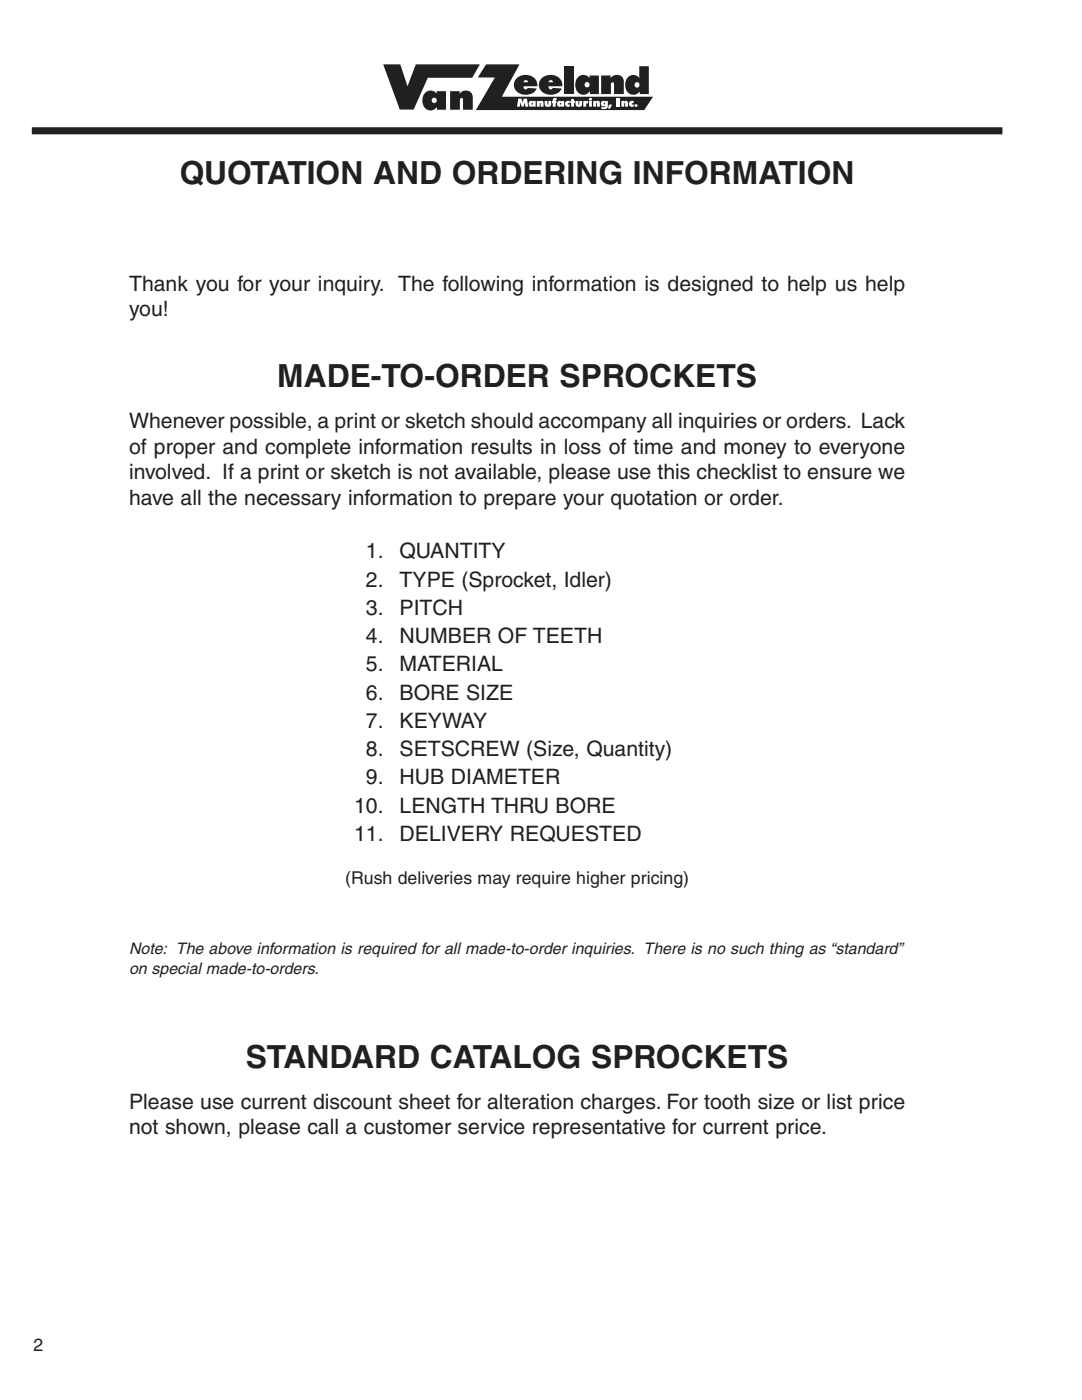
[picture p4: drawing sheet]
<svg xmlns="http://www.w3.org/2000/svg" width="216mm" height="279mm" viewBox="0 0 216 279" stroke-linecap="round" stroke-linejoin="round" font-family="sans-serif">
<defs><g id="words">
<g font-size="6.3" fill="#231f20">
<text x="35.9" y="36.7">QUOTATION AND ORDERING INFORMATION</text>
<text x="55.3" y="77.3">MADE-TO-ORDER SPROCKETS</text>
<text x="49" y="213.1">STANDARD CATALOG SPROCKETS</text>
</g>
<g font-size="4.2" fill="#231f20">
<text x="25.8" y="58">Thank you for your inquiry. The following information is designed to help us help</text>
<text x="25.8" y="63.1">you!</text>
<text x="25.8" y="85.4">Whenever possible, a print or sketch should accompany all inquiries or orders. Lack</text>
<text x="25.7" y="95.6">involved. If a print or sketch is not available, please use this checklist to ensure we</text>
<text x="25.8" y="90.5">of proper and complete information results in loss of time and money to everyone</text>
<text x="25.7" y="100.7">have all the necessary information to prepare your quotation or order.</text>
<text x="73" y="111.4">1.</text>
<text x="79.7" y="111.4">QUANTITY</text>
<text x="73" y="117.1">2.</text>
<text x="79.7" y="117.1">TYPE (Sprocket, Idler)</text>
<text x="73" y="122.7">3.</text>
<text x="79.7" y="122.7">PITCH</text>
<text x="73" y="128.3">4.</text>
<text x="79.7" y="128.3">NUMBER OF TEETH</text>
<text x="73" y="134">5.</text>
<text x="79.7" y="134">MATERIAL</text>
<text x="73" y="139.6">6.</text>
<text x="79.7" y="139.6">BORE SIZE</text>
<text x="73" y="145.3">7.</text>
<text x="79.7" y="145.3">KEYWAY</text>
<text x="73" y="150.9">8.</text>
<text x="79.7" y="150.9">SETSCREW (Size, Quantity)</text>
<text x="73" y="156.6">9.</text>
<text x="79.7" y="156.6">HUB DIAMETER</text>
<text x="70.7" y="162.2">10.</text>
<text x="70.7" y="167.8">11.</text>
<text x="79.7" y="162.2">LENGTH THRU BORE</text>
<text x="79.7" y="167.8">DELIVERY REQUESTED</text>
<text x="25.8" y="221.2">Please use current discount sheet for alteration charges. For tooth size or list price</text>
<text x="25.7" y="226.3">not shown, please call a customer service representative for current price.</text>
</g>
<g font-size="3.5" fill="#231f20">
<text x="68.9" y="176.3">(Rush deliveries may require higher pricing)</text>
<text x="6.7" y="269.6">2</text>
</g>
<g font-size="3.2" fill="#231f20">
<text x="25.8" y="190.5">Note: The above information is required for all made-to-order inquiries. There is no such thing as “standard”</text>
<text x="25.8" y="194.3">on special made-to-orders.</text>
</g>
</g></defs>
<path d="M6.3 26.1h193.7" fill="none" stroke="#231f20" stroke-width="1.4" stroke-linecap="butt"/>
<g fill="#231f20">
<path d="M76.5 12.9h3.4l1.4 4.3 1.7-4.3h12.8l-1.6 2.6h-8.8l-2.9 6.4h-2.7z"/>
<path d="M97 12.9h6.7l-3.6 6.4h30.2l-1.8 2.7h-33.5l3.7-6.5h-3.4z"/>
<path d="M89.8 18.2h1.9v.5a1.44 1.44 0 0 1 1.6-.6 1.44 1.44 0 0 1 1 1.3v2.5h-1.9v-2.1l-.3-.3-.3 .3v2.1h-2z"/>
<path d="M112.5 13.2h2v5.6h-2z"/>
<path d="M119.9 15.1h1.9v.5a1.44 1.44 0 0 1 1.6-.6 1.44 1.44 0 0 1 1.1 1.3v2.5h-2v-2.2l-.3-.2-.3 .2v2.2h-2z"/>
<path d="M86.1 20a.55 .55 0 0 1 1.1 0 .55 .55 0 0 1-1.1 0zM84.7 18.6a2.2 2.2 0 0 0 .8 3.4 1.57 1.57 0 0 0 1.7-.7v.6h1.8v-3.7h-1.9v.5a1.54 1.54 0 0 0-2.4-.1z"/>
<path d="M104.6 16.2a.44 .44 0 0 1 .4-.2 .44 .44 0 0 1 .4 .4h-.9zM103.2 15.5a1.97 1.97 0 0 0-.4 2.4 1.97 1.97 0 0 0 2.1 1 2.19 2.19 0 0 0 2.2-1.2l-1.8-.2a.44 .44 0 0 1-.6 .3l-.2-.6h2.7a2.19 2.19 0 0 0-3-2.2z"/>
<path d="M109.5 16.2a.44 .44 0 0 1 .5-.2 .44 .44 0 0 1 .3 .4h-.8zM108.2 15.5a1.97 1.97 0 0 0-.5 2.4 1.97 1.97 0 0 0 2.2 1 2.19 2.19 0 0 0 2.2-1.2l-1.8-.2a.44 .44 0 0 1-.7 .3l-.2-.6h2.8a2.19 2.19 0 0 0-3-2.2z"/>
<path d="M116.6 16.9a.55 .55 0 0 1 1.1 0 .55 .55 0 0 1-1.1 0zM115.2 15.5a2.2 2.2 0 0 0 .8 3.4 1.57 1.57 0 0 0 1.7-.7v.6h1.8v-3.7h-1.9v.5a1.54 1.54 0 0 0-2.4-.1z"/>
<path d="M126.6 16.9a.53 .53 0 0 1 1 0 .53 .53 0 0 1-1 0zM125.2 15.5a2.21 2.21 0 0 0 .7 3.4 1.56 1.56 0 0 0 1.8-.7v.6h1.8v-5.6h-1.9v2.4a1.49 1.49 0 0 0-2.4-.1z"/>
</g>
<g fill="#fff">
<path d="M103.4 19.7h.6l.3 .8 .2-.8h.6l.3 1.6h-.6l-.1-.9-.2 .9h-.4l-.3-.9-.1 .9h-.6z"/>
<path d="M107.1 20.1h.6v.2l.2-.2a.4 .4 0 0 1 .6 .4v.8h-.6l-.1-.7-.1 .7h-.6z"/>
<path d="M108.7 20.1h.5l.1 .8 .1-.8h.6v.7a.66 .66 0 0 1-.7 .5 .66 .66 0 0 1-.6-.5z"/>
<path d="M110.4 19.8l.1-.2h.6v.4l-.2 .1h.2v.5h-.2v.7h-.6l-.2-1.2h.2z"/>
<path d="M112.9 20.3l.5-.2 .3 .1v.4h-.2l-.2 .1 .2 .2 .2-.1v.4a.62 .62 0 0 1-.8-.1 .62 .62 0 0 1 0-.8z"/>
<path d="M114 19.8h.5v.3h.2v.5h-.2v.7h-.5v-.7h-.2z"/>
<path d="M114.8 20.1h.6l.1 .8 .1-.8h.6v.7a.66 .66 0 0 1-.7 .5 .66 .66 0 0 1-.7-.5z"/>
<path d="M116.4 20.1h.5v.2l.4-.2v.6h-.3v.6h-.6z"/>
<path d="M118.4 20.1h.5v.2l.2-.2a.4 .4 0 0 1 .6 .4v.8h-.6l-.1-.7-.1 .7h-.5z"/>
<path d="M121.6 20.9h.5l-.4 .8h-.4z"/>
<path d="M123.1 19.7h.6v1.6h-.6z"/>
<path d="M124 20.1h.5v.2l.3-.2a.4 .4 0 0 1 .5 .4v.8h-.6v-.7l-.1 .7h-.6z"/>
<path d="M125.7 20.3l.4-.2 .3 .1v.4h-.2l-.1 .1 .1 .2 .2-.1v.4a.62 .62 0 0 1-.8-.1 .62 .62 0 0 1 .1-.8z"/>
<path d="M106 20.7a.2 .2 0 0 1 .4 0 .2 .2 0 0 1-.4 0zM105.7 20.2a.61 .61 0 0 0-.2 .7 .61 .61 0 0 0 .6 .4l.3-.2v.2h.5v-1.2h-.6v.2l-.3-.2z"/>
<path d="M111.7 20.7a.16 .16 0 0 1 .3 0 .16 .16 0 0 1-.3 0zM111.4 20.2a.61 .61 0 0 0-.2 .7 .61 .61 0 0 0 .6 .4l.2-.2v.2h.6v-1.2h-.6v.2l-.4-.2z"/>
<path d="M117.5 20.1h.6v1.2h-.6zM117.5 19.8a.3 .3 0 0 1 .6 0 .3 .3 0 0 1-.6 0z"/>
<path d="M120.1 20.2l.3-.1 .3 .2v-.2h.6v1a.66 .66 0 0 1-.3 .6 .66 .66 0 0 1-.7 .1l-.4-.1 .2-.4 .5 .1 .1-.3a.47 .47 0 0 1-.7-.1v-.6zM120.5 20.7a.15 .15 0 0 0 .2 0 .15 .15 0 0 0-.2 0z"/>
<circle cx="126.9" cy="21.1" r=".3"/>
</g>
<use href="#words"/>
</svg>
